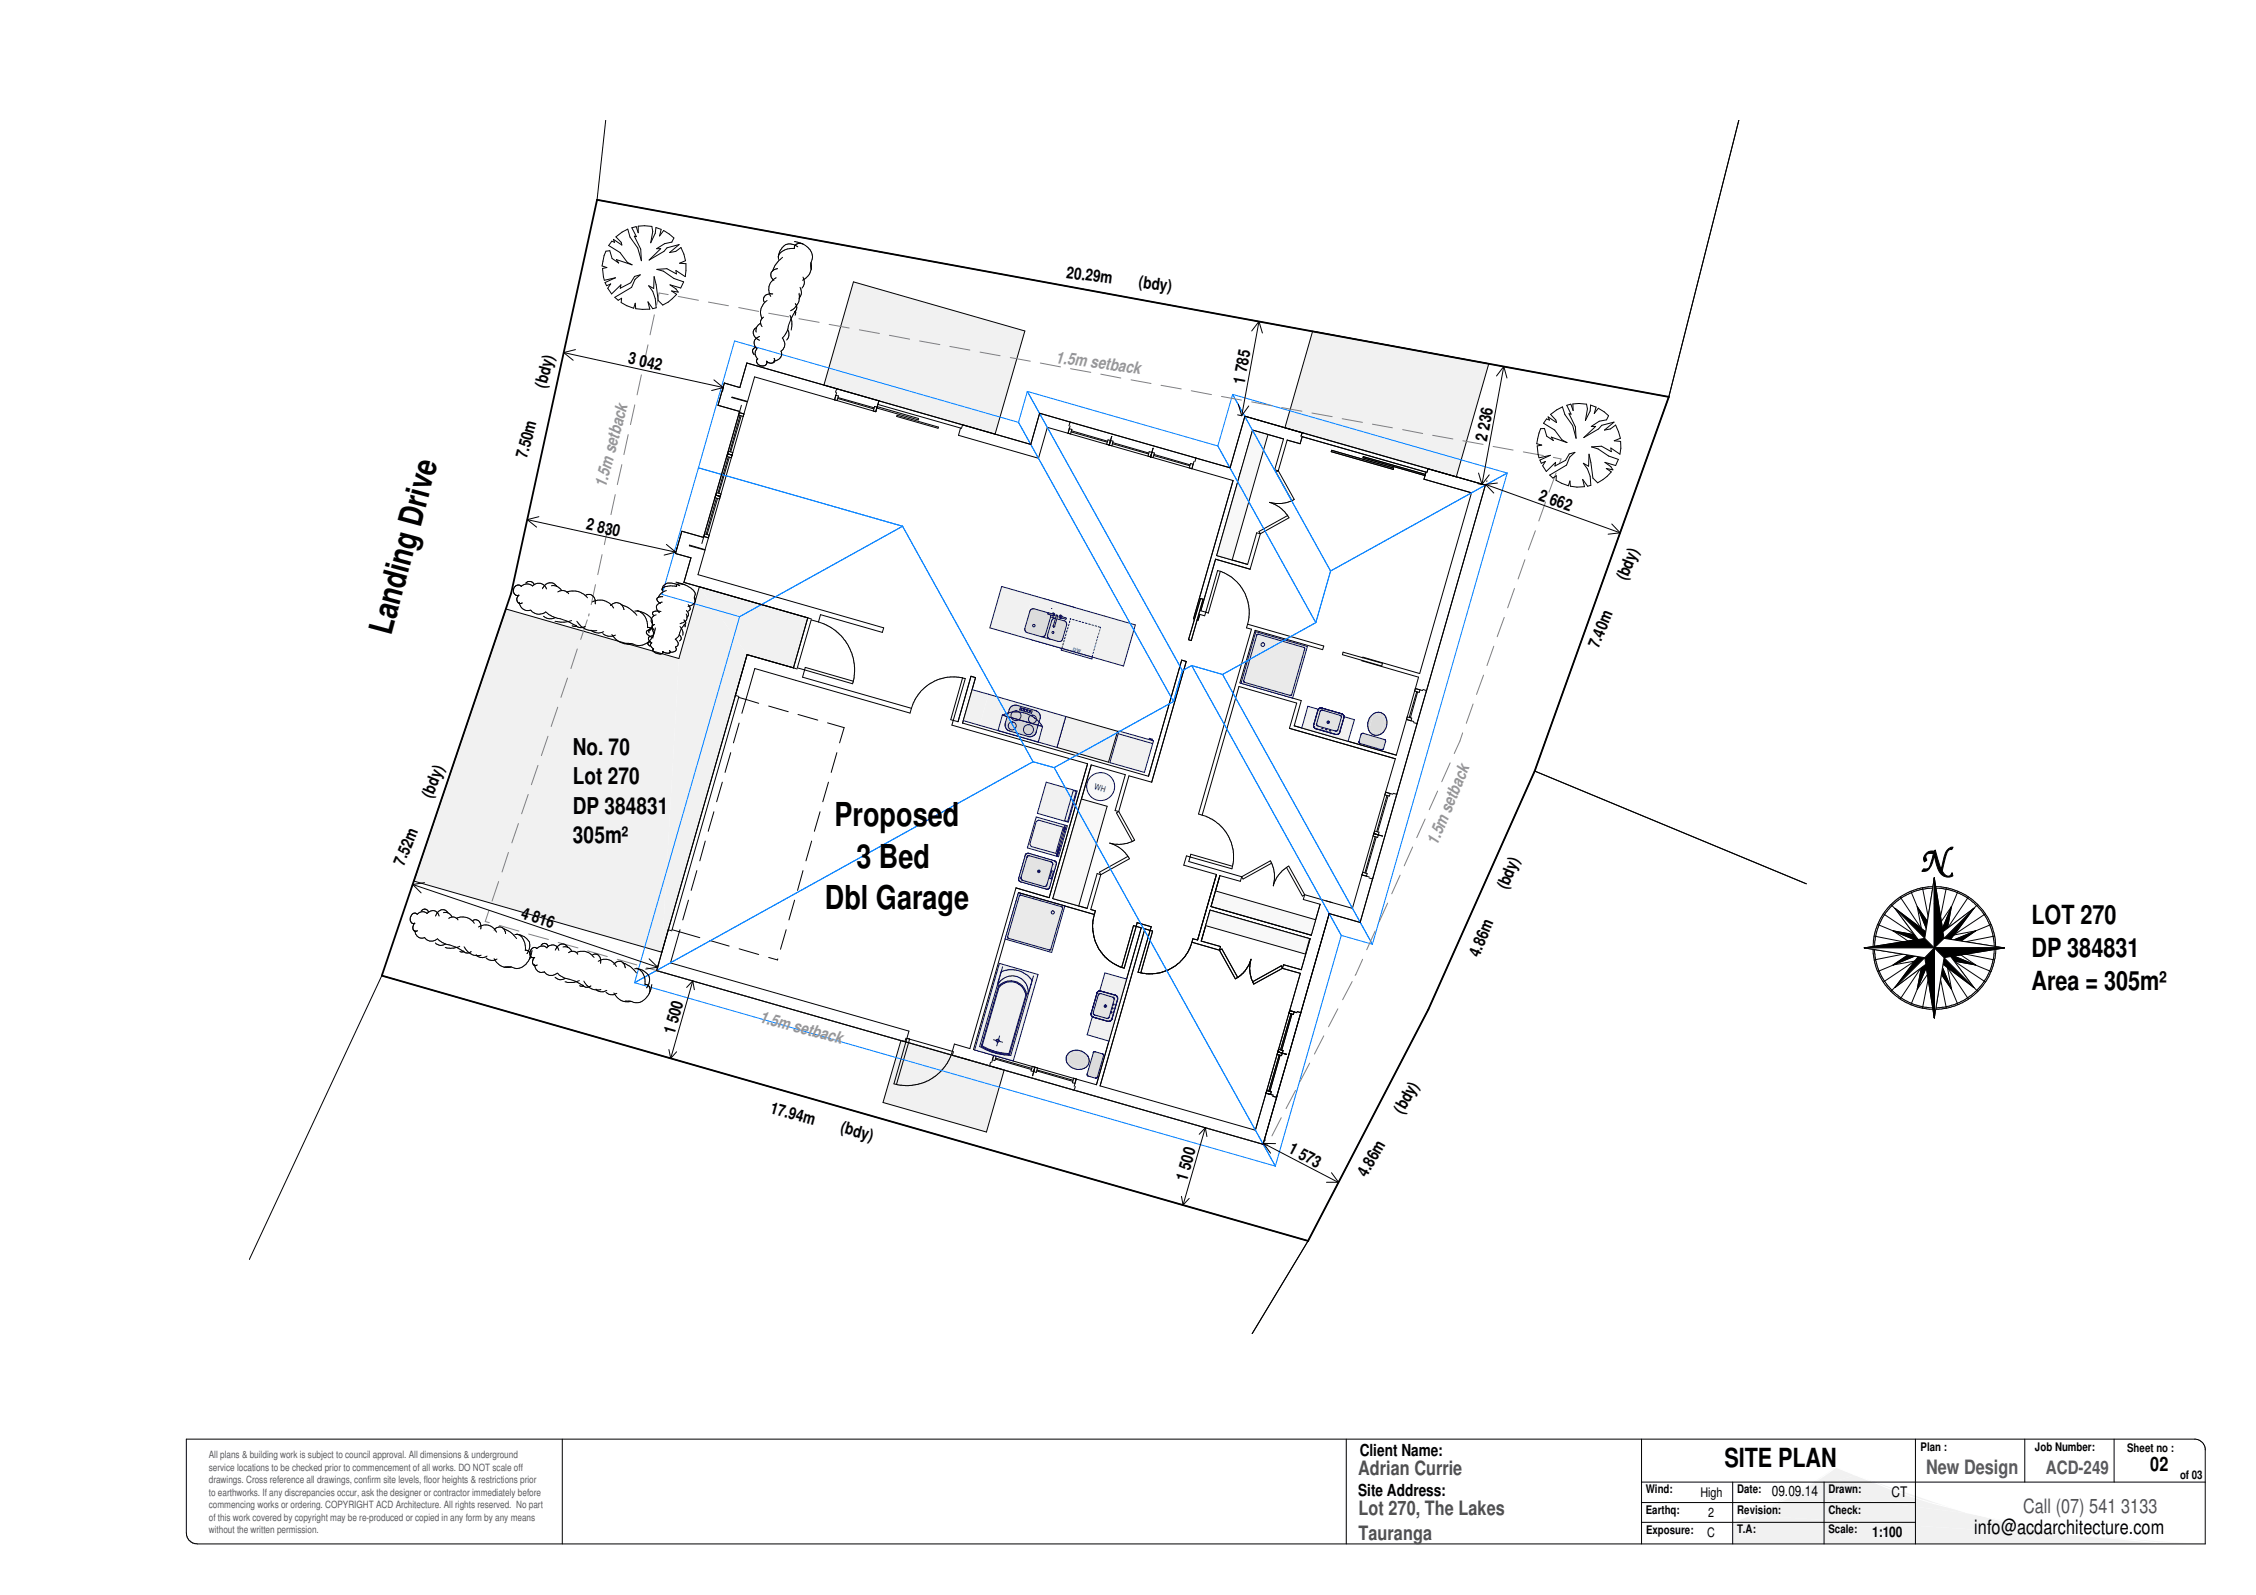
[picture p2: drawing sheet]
<svg xmlns="http://www.w3.org/2000/svg" width="420mm" height="297mm" viewBox="0 0 420 297" stroke-linecap="round" stroke-linejoin="round" font-family="sans-serif">
<defs><g id="words">
<text font-size="6.6" x="357.7" y="162.3">N</text>
<g font-size="6.1">
<text x="72.8" y="118.5" transform="rotate(-75 72.8 118.5)">Landing Drive</text>
<text x="155.4" y="153.8">Proposed</text>
<text x="159.5" y="161.6">3 Bed</text>
<text x="153.6" y="169.3">Dbl Garage</text>
</g>
<g font-size="4.9">
<text x="378.3" y="172">LOT 270</text>
<text x="378.3" y="178.2">DP 384831</text>
<text x="378.3" y="184.4">Area = 305m²</text>
<text x="321.2" y="273.2">SITE PLAN</text>
</g>
<g font-size="4.3">
<text x="106.7" y="140.6">No. 70</text>
<text x="106.7" y="146.1">Lot 270</text>
<text x="106.7" y="151.5">DP 384831</text>
<text x="106.7" y="156.9">305m²</text>
</g>
<g font-size="3.7" fill="#505050">
<text x="253" y="274.7">Adrian Currie</text>
<text x="253" y="282.1">Lot 270, The Lakes</text>
<text x="253" y="286.7">Tauranga</text>
</g>
<text font-size="3.7" fill="#585858" x="358.7" y="274.4">New Design</text>
<g font-size="3.7">
<text x="400.5" y="273.9">02</text>
<text x="367.7" y="285.7">info@acdarchitecture.com</text>
</g>
<text font-size="3.7" fill="#535353" x="376.8" y="281.7">Call (07) 541 3133</text>
<text font-size="3.4" fill="#585858" x="381" y="274.5">ACD-249</text>
<g font-size="3.1">
<text x="198.5" y="51.7" transform="rotate(7 198.5 51.7)">20.29m</text>
<text x="212" y="53.5" transform="rotate(7 212 53.5)">(bdy)</text>
<text x="116.9" y="67.7" transform="rotate(12 116.9 67.7)">3</text>
<text x="118.9" y="68.2" transform="rotate(12 118.9 68.2)">042</text>
<text x="231.8" y="71.6" transform="rotate(-80 231.8 71.6)">1</text>
<text x="232.1" y="69.6" transform="rotate(-80 232.1 69.6)">785</text>
<text x="101.6" y="72.4" transform="rotate(-75 101.6 72.4)">(bdy)</text>
<text x="276.9" y="82.3" transform="rotate(-80 276.9 82.3)">2</text>
<text x="277.3" y="80.2" transform="rotate(-80 277.3 80.2)">236</text>
<text x="98.1" y="85.6" transform="rotate(-75 98.1 85.6)">7.50m</text>
<text x="286.4" y="93.1" transform="rotate(20 286.4 93.1)">2</text>
<text x="288.4" y="93.9" transform="rotate(20 288.4 93.9)">662</text>
<text x="109" y="98.6" transform="rotate(12 109 98.6)">2</text>
<text x="111.1" y="99.1" transform="rotate(12 111.1 99.1)">830</text>
<text x="302.9" y="108.3" transform="rotate(-67 302.9 108.3)">(bdy)</text>
<text x="297.7" y="120.9" transform="rotate(-67 297.7 120.9)">7.40m</text>
<text x="80.4" y="148.8" transform="rotate(-67 80.4 148.8)">(bdy)</text>
<text x="75.2" y="161.4" transform="rotate(-67 75.2 161.4)">7.52m</text>
<text x="280.7" y="165.8" transform="rotate(-67 280.7 165.8)">(bdy)</text>
<text x="96.8" y="170.9" transform="rotate(19 96.8 170.9)">4</text>
<text x="98.9" y="171.6" transform="rotate(19 98.9 171.6)">816</text>
<text x="275.5" y="178.4" transform="rotate(-67 275.5 178.4)">4.86m</text>
<text x="126.2" y="190.8" transform="rotate(-74 126.2 190.8)">500</text>
<text x="125.6" y="192.8" transform="rotate(-74 125.6 192.8)">1</text>
<text x="143.3" y="207.3" transform="rotate(15 143.3 207.3)">17.94m</text>
<text x="261.3" y="207.6" transform="rotate(-60 261.3 207.6)">(bdy)</text>
<text x="156.4" y="210.9" transform="rotate(15 156.4 210.9)">(bdy)</text>
<text x="239.8" y="214.6" transform="rotate(27 239.8 214.6)">1</text>
<text x="241.6" y="215.6" transform="rotate(27 241.6 215.6)">573</text>
<text x="221" y="220.1" transform="rotate(-74 221 220.1)">1</text>
<text x="221.6" y="218.1" transform="rotate(-74 221.6 218.1)">500</text>
<text x="254.5" y="219.4" transform="rotate(-60 254.5 219.4)">4.86m</text>
<text x="253.2" y="271.2">Client Name:</text>
<text x="252.9" y="278.6">Site Address:</text>
</g>
<g font-size="3.1" fill="#969696">
<text x="196.5" y="67.5" transform="rotate(7 196.5 67.5)">1.5m setback</text>
<text x="112.8" y="90.8" transform="rotate(-75 112.8 90.8)">1.5m setback</text>
<text x="267.7" y="157.5" transform="rotate(-67 267.7 157.5)">1.5m setback</text>
<text x="141.3" y="190.3" transform="rotate(15 141.3 190.3)">1.5m setback</text>
</g>
<g font-size="2.7">
<text x="330" y="278.7">09.09.14</text>
<text x="352.3" y="278.8">CT</text>
<text x="348.7" y="286.2">1:100</text>
</g>
<g font-size="2.5">
<text x="316.7" y="278.7">High</text>
<text x="318" y="286.3">C</text>
<text x="318.1" y="282.4">2</text>
</g>
<g font-size="2.2">
<text x="357.7" y="270.1">Plan :</text>
<text x="379" y="270.2">Job Number:</text>
<text x="396.2" y="270.4">Sheet no :</text>
<text x="406" y="275.5">of 03</text>
<text x="306.5" y="281.9">Earthq:</text>
<text x="306.5" y="278">Wind:</text>
<text x="323.5" y="278">Date:</text>
<text x="323.5" y="281.9">Revision:</text>
<text x="340.5" y="278.1">Drawn:</text>
<text x="340.6" y="281.9">Check:</text>
<text x="306.6" y="285.7">Exposure:</text>
<text x="323.5" y="285.5">T.A:</text>
<text x="340.6" y="285.6">Scale:</text>
</g>
<g font-size="1.9" fill="#595959">
<text x="38.9" y="271.5">All plans &amp; building work is subject to council approval. All dimensions &amp; underground</text>
<text x="38.9" y="273.9">service locations to be checked prior to commencement of all works. DO NOT scale off</text>
<text x="38.9" y="276.2">drawings. Cross reference all drawings, confirm site levels, floor heights &amp; restrictions prior</text>
<text x="38.9" y="278.5">to earthworks. If any discrepancies occur, ask the designer or contractor immediately before</text>
<text x="38.9" y="280.8">commencing works or ordering. COPYRIGHT ACD Architecture. All rights reserved. No part</text>
<text x="38.9" y="283.2">of this work covered by copyright may be re-produced or copied in any form by any means</text>
<text x="38.9" y="285.5">without the written permission.</text>
</g>
<text font-size="1.5" fill="#000080" x="203.7" y="147" transform="rotate(16 203.7 147)">WH</text>
<text font-size=".9" fill="#000080" x="199.8" y="121.2" transform="rotate(16 199.8 121.2)">D/W</text>
</g></defs>
<path d="M144.6 273.6h71.4v9.7h-71.4z" fill="none" stroke="#fff" stroke-width=".19"/>
<g fill="#f1f1f1">
<path d="M322.7 283.5l3.5-1.3-3.5 5.3z"/>
<path d="M334.9 277.8l10.6-3.1 20.8 7.1z"/>
<path d="M326.2 282.2l8.7-4.4 31.4 4 21.5 4.3z"/>
<path d="M326.2 282.2l83.5 5.3z"/>
<path d="M326.2 282.2l83.4 5.3h-86.9z"/>
<path d="M334.9 277.8l7.1-4.5 3.5 1.4z"/>
</g>
<path d="M13.2 268.1h18.5v18.5h-18.5zM322.7 283.5l7.4-3 2.5-1.3 4.8-2.8 4.6-3.1 10.5 4.2 5.6 1.9 18.7 4.9 7.7 1.3 17.4 1.7 8.8 .2h-88z" fill="none" stroke="#fff" stroke-width=".19"/>
<g fill="none" stroke="#000" stroke-width=".19">
<path d="M349 174.3l11.2 2.2M349.7 172.2l10.5 4.3M350.8 170.2l9.4 6.3M352.2 168.4l8 8.1M352.2 168.4l-1.5 1.8-1 2a12.9 12.9 0 0 0-.9 4.3M352.6 173.4l4 .7 .6 .9h-.6zM352.6 173.4l3.4 2.3-4.1 .8M352.9 169.2l5.8 4.3-.2 1.3M352.9 169.2l5.6 5.6M352.9 169.2l3.7 4.9-4-.7M353.9 167l6.3 9.5M355.9 166l4.3 10.5"/>
<path d="M357.1 168.9l1.7 4 .2-1.3M357.1 168.9l.7 4M358 165.3l2.2 11.2M358.5 174.8l1.7-11.3v13M358.5 174.8l-11.3 1.7h13M360.2 168.2l-.8 4-2.3-3.3M360.2 165.1l-2.5 .3a11.5 11.5 0 0 0-5.5 3M34.7 268h374.2a1.97 1.97 0 0 1 1.8 1.8v17.7h-374a2.09 2.09 0 0 1-2-2zM322.7 276v11.5M339.7 276v11.5M356.7 268v19.5"/>
<circle cx="360.3" cy="176.6" r="11.2"/>
</g>
<path d="M347.2 176.5l11.3-1.7 1.7 1.7zM352.6 173.4l4 .7 .6 .9h-.6zM352.9 169.2l5.8 4.3-.2 1.3zM357.1 168.9l1.9 2.7-.2 1.3z" fill="#000"/>
<path d="M352.9 169.2l5.6 5.6-1.3 .2z" fill="#fff"/>
<path d="M352.9 169.2l5.6 5.6-1.3 .2z" fill="none" stroke="#000" stroke-width=".19"/>
<path d="M360.2 163.5v13l-1.7-1.7z" fill="#fff"/>
<g fill="none" stroke="#000" stroke-width=".19">
<path d="M360.2 163.5l-1.7 11.3 1.7 1.7M360.2 163.5v13M360.2 163.5l1.9 11.3M360.2 168.2l.9 4 2.3-3.3M360.2 165.1a12.4 12.4 0 0 1 4.1 .8 11.5 11.5 0 0 1 7.2 8.3l.2 2.3M362.1 174.8l11.2 1.7h-13.1M362.1 174.8l-1.9 1.7M362.5 165.3l-2.3 11.2M363.4 168.9l-1.6 4 .1 .6 .8-.6M363.4 168.9l-.7 4M363.9 175l4-1.6-2.7 1.9zM364.6 166l-4.4 10.5"/>
<path d="M366.6 167l-6.4 9.5M367.6 169.2l-4.3 5.8-1.2-.2M367.6 169.2l-5.5 5.6M367.6 169.2l-4.9 3.7M367.9 173.4l-3.3 2.3 4 .8M367.9 173.4l-4 .7M368.3 168.4l-8.1 8.1M369.8 170.2l-9.6 6.3M370.8 172.2l-10.6 4.3M371.5 174.3l-11.3 2.2"/>
</g>
<path d="M360.2 163.5l1.9 11.3-1.9 1.7zM363.4 168.9l-.7 4-.8 .6-.1-.6zM367.6 169.2l-4.3 5.8-1.2-.2zM363.9 175l4-1.6-2.7 1.9z" fill="#000"/>
<path d="M361.9 173.5l5.7-4.3-5.5 5.6z" fill="#fff"/>
<path d="M361.9 173.5l5.7-4.3-5.5 5.6z" fill="none" stroke="#000" stroke-width=".19"/>
<path d="M360.2 176.5l1.9-1.7 11.2 1.7z" fill="#fff"/>
<g fill="none" stroke="#000" stroke-width=".19">
<path d="M360.2 176.5l1.9-1.7 11.2 1.7M360.2 176.5h13.1M360.2 176.5v13.1l1.9-11.2M360.2 176.5l11.3 2.3M360.2 176.5l2.3 11.2M360.2 176.5l8.1 8.1M360.2 176.5l9.6 6.4M360.2 176.5l10.6 4.4M360.2 176.5l6.4 9.6M360.2 176.5l4.4 10.6M362.1 178.4l-.2 1.2 5.7 4.3M362.1 178.4l5.5 5.5"/>
<path d="M363.9 179l-.6-.9h.6l4 1.6M363.9 179l4 .7M363.9 179l3.7 4.9M368.6 176.5l-4 .9 3.3 2.3M371.7 176.5l-.2 2-.7 2.4M373.3 176.5l-11.2 1.9M361.6 181.5l1.9 2.7M362.7 180.2l.8 4M363.5 184.2l-2.4-3.4-.9 4.1M370.8 180.9l-.9 1.8a11.4 11.4 0 0 1-7.1 5l-2.6 .3"/>
</g>
<path d="M363.3 178.1h.6l4 1.6-4-.7zM360.2 176.5h13.1l-11.2 1.9zM361.8 180.2l1.7 4-1.9-2.7zM362.1 178.4l5.5 5.5-5.7-4.3z" fill="#000"/>
<path d="M362.1 178.4l1.2-.3 4.3 5.8z" fill="#fff"/>
<path d="M362.1 178.4l1.2-.3 4.3 5.8z" fill="none" stroke="#000" stroke-width=".19"/>
<path d="M360.2 176.5l1.9 1.9-1.9 11.2z" fill="#fff"/>
<g fill="none" stroke="#000" stroke-width=".19">
<path d="M348.8 176.5l.3 2.6a11.4 11.4 0 0 0 6.8 8M351.9 176.5l4.1 .9-3.4 2.3M356.6 179l-4 .7M356.6 178.1l-4 1.6M358.5 178.4l1.7 11.2M358.5 178.4l-1.3-.3-4.3 5.8 4.9-3.7M360.2 176.5l1.9 1.9-1.9 11.2M360.2 176.5v13.1M360.2 176.5h-13l11.3 1.9M360.2 176.5l-2.2 11.2M360.2 176.5l-11.2 2.3M360.2 176.5l-8 8.1"/>
<path d="M360.2 176.5l-1.7 1.9M360.2 176.5l-6.3 9.6M360.2 176.5l-4.3 10.6M360.2 176.5l-9.4 6.4M360.2 176.5l-10.5 4.4M355.9 187.1l2.1 .6M357.8 180.2l.9-.7 .1 .7-1.7 4M357.8 180.2l-.7 4 2.3-3.4 .8 4.1M358 187.7l2.2 .3"/>
</g>
<path d="M352.6 179.7l2.7-1.9 1.3 .3zM357.2 178.1l1.3 .3-5.6 5.5zM357.8 180.2l.9-.7 .1 .7-1.7 4zM360.2 176.5v13.1l-1.7-11.2z" fill="#000"/>
<path d="M352.9 183.9l5.6-5.5 .2 1.2z" fill="#fff"/>
<path d="M352.9 183.9l5.6-5.5 .2 1.2z" fill="none" stroke="#000" stroke-width=".19"/>
<path d="M347.2 176.5h13l-1.7 1.9z" fill="#fff"/>
<path d="M347.2 176.5h13l-1.7 1.9z" fill="none" stroke="#000" stroke-width=".19"/>
<g fill="#f1f1f1">
<path d="M130.2 109.3l20.2 5.8-2.6 9.3-8.7-2.5z"/>
<path d="M94.2 113.4l32.2 9.2-3.1 54.7-46.2-13.2z"/>
<path d="M130.2 109.3l8.9 12.6-15.8 55.4 3.1-54.7z"/>
</g>
<path d="M94.2 113.4l32.2 9.2 3.8-13.3 20.2 5.8-2.6 9.3-8.7-2.5-15.8 55.4-46.2-13.2z" fill="none" stroke="#000" stroke-width=".19"/>
<path d="M159 52.5l31.9 9.1-5.6 19.3-31.9-9.2z" fill="#f1f1f1"/>
<path d="M159 52.5l31.9 9.1-5.6 19.3-31.9-9.2z" fill="none" stroke="#000" stroke-width=".19"/>
<path d="M167.8 193.8l19.2 5.5-3.3 11.5-19.2-5.5z" fill="#f1f1f1"/>
<path d="M167.8 193.8l19.2 5.5-3.3 11.5-19.2-5.5z" fill="none" stroke="#000" stroke-width=".19"/>
<path d="M244.5 61.7l32.8 6-6.1 21.1-31.9-9.1z" fill="#f1f1f1"/>
<g fill="none" stroke="#000" stroke-width=".19">
<path d="M137.7 76.8l.8 .3M137.7 76.8l-.1 .5 .8 .3 .1-.5M137.7 76.6l-4.4 15.6M137.7 76.6h.1M137.8 77.4l-1.9 6.7M138 77.4l-1.9 6.8M138.1 75.5l-.4 1.3M138.5 77.1l-2.2 7.7M155.4 74.5l-14.9-4.3-1.3 4.6-2.9-.8 2.9 .8-.7 2.3M155.4 74.5l7.7 2.2M155.6 73.1l.2-.7 7.9 2.2M155.6 73.6l.6 .1-.3 .9-.5-.1z"/>
<path d="M155.8 73.1l-.4 1.4M156 72.4l-16.9-4.8-1.3 4.6-2.9-.9-1.2 4.2 4 1.1M156 74.2l6.8 2M156.1 74l6.7 1.9M162.9 75.7l.5 .1-.3 .9-.5-.2zM163.1 76.7h.1M163.4 75.7l7.7 2.2-.1 .3-7.7-2.2zM163.5 75.3l15.4 4.4-.4 1.4 14.9 4.2 1.7-5.7 19.2 5.5M163.7 74.6l-.6 2.1M163.7 74.6h.1M167.1 77.3l7.7 2.2-.1 .3-7.7-2.2zM179.3 79.1l-.2 .7"/>
<path d="M199.1 79.3l.2-.7 29.8 8.5 2.7-9.6 39.4 11.3 6.1-21.1-32.8-6-5.2 18M199.1 79.8l.5 .2-.2 .8-.5-.1zM199.3 79.3l-.4 1.4M199.5 78.7l-5.9-1.7-1.6 5.8-12.9-3.8M131.3 99.4l.8 .3-.2 .5-.8-.3zM133.3 92.2l-2.6 9M133.3 92.2l.8 .3M133.3 92.2h.1M133.4 92.8l-1.9 6.7M133.5 91.7l.8 .3-.3 .9-.8-.2zM133.6 92.8l-1.9 6.8M134.1 92.5l-2.2 7.7"/>
<path d="M134.1 92.5h.1M135.5 84.5l-.1 .5 .8 .3 .1-.5M135.5 84.5l.8 .3M135.5 84.5l.2-.5 .8 .3-.2 .5M135.6 85.1l-1.9 6.7M135.8 85.1l-1.9 6.8M136.3 84.8l-2.2 7.7M136.3 84.8h.1M199.5 80.4l6.7 1.9M199.5 80.2l6.8 2M206.4 81.9l.9 .3-.2 .8-1-.3zM206.6 82.9h.1"/>
<path d="M206.8 82l-.2 .9M207.1 81.3l-.5 1.6M207.2 82.6l6.7 1.9M207.2 82.4l6.7 2M214.3 85.1l15.3 4.4-7.3 25.7 .2 .1M214.3 85.1h.1M214.5 84.2l-.5-.1-.2 .8 .5 .2M214.5 84.2l-.2 .9M214.5 84.2l.5 .2-.3 .8-.4-.1M214.8 83.5l-.5 1.6M214.9 84.8l6.7 1.9M214.9 84.6l6.7 2"/>
<path d="M221.7 86.3l.5 .1-.2 .9-.5-.2zM222.4 85.9l-.4 1.4M222.7 85.3l-.2 .7M231.1 87.7l-4.5 15.8 5.8 1.6 1.6-5.9 .7 .2M234.7 99.4l-1.9 6.6-6.4-1.9-2.8 9.6 1 .3M238.1 87.7l-.7-.2 1.6-5.8-5.7-1.6-2.5 8.8M238.1 87.7l1.6-5.7 2.4 .6 .4-1.3 23.1 6.6-.4 1.3 8.9 2.6-9.7 33.6-10.6-3v.1M238.1 87.7l2.9 5.3a5.9 5.9 0 0 1-4.6 .6 6.4 6.4 0 0 1 3.7 2.8l-5.4 3M238.1 87.7l-.5 .2 3 5.4M239.8 96l-5.3 3 .2 .4M242.5 80.6l-.2 .6M248 83.9l11.5 3.3v.2l-11.6-3.3z"/>
<path d="M253.9 85l11.6 3.3-.1 .3-11.5-3.3zM265.8 87.2l10.8 3.1-11 38.5M266 87.3l-.2 .7M131.1 100.1l-4.1-1.2-1.2 4.2 2.9 .8-1.3 4.6 23 6.6M131.9 100.2l-.6 2.2-2.9-.9v.1l2.9 .8-1.3 4.6 34.6 9.9-.3 .9-11.5-3.3-.4 1.3M150.4 115.1v.2M150.4 115.1l.7 .2M152.4 115.8l-1.3-.4-2.6 9 1.3 .4M152.4 115.8a10.5 10.5 0 0 1 3.3 1.7 9.2 9.2 0 0 1 3.2 5.1l.3 2.5-.4 2.2-9-2.5M223.6 111.5l.5 .1-2.2 7.7-.6-.2zM224.6 114l-.2 .7-.9-.3-.4 1.1-.1-.1M224.6 114l2.2-7.7a7.9 7.9 0 0 1 3.1 1.6l1.2 1.4a8 8 0 0 1 1.3 6.9"/>
<path d="M227.3 106.4l-2.3 7.8-.4-.2M232.4 116.2l14.1 4.1-.2 .7-12.5-3.6-2.9 9.8 11.4 3.3-1.3 4.7 19 5.4 1.9-6.6M232.4 116.2l-.3 .7 1 .3-9.9 34.4 .7 .2M136.9 129.5l.7 .2M137.7 134.7l-1.1 3.6M138.9 130.3l1.7-5.8 28.9 8.3 .2-.9M138.9 130.3l-1.3-.4-12.4 43.2 1.3 .4M138.9 130.3l-.7 2.5M138.9 130.3l2.4 .7M143.2 131.5l3.6 1M147.8 124.4l-8.7-2.5-2.2 7.8M147.8 124.4l.7 .2"/>
<path d="M147.9 124.2l-.1 .2M148.6 133.1l3.7 1M149.8 124.8l-.3 1.3 20.2 5.8M149.8 124.8l.2-.5 9 2.6M154.1 134.6l3.1 .9-.8 2.8M177.5 134.2l.9 .2 2.4-8.5 .9 .3-2.4 8.5 34.6 9.9 6.2-21.7 .8 .3-6.4 22.5-4.2-1.2-1.9 6.6M177.5 134.2l-.2 .8 25.3 7.2-7.2 25-6.2-1.8-8.6 29.9-2.9-.9-.3 1.4M179.3 126.2l.5 .2-2.3 7.8M179.3 126.2l-2.2 7.8 .4 .2M179.3 126.2a8.4 8.4 0 0 0-4.1 .2 8.2 8.2 0 0 0-5.5 5.5M250.1 121.5l7.4 2-.2 .5-7.3-2.1zM253.6 123l10.6 3.1-.6 2.1"/>
<path d="M261.9 134l1.4 .4M262.1 133.5l.8 .2-.1 .5-.9-.2zM263.6 128.2l-1.7 5.8M263.6 128.2l1.4 .4M263.6 128.2l.8 .3-.1 .4-.8-.2zM263.9 128.8l-1.4 4.8M264 134.6l-3.9 13.5M264 128.9l-1.3 4.8M265 128.4l.7 .2-1.8 6.1-.6-.1M131.3 156.6l-1 3.7M133 151.2l-1.1 3.6M134.5 145.7l-1 3.6"/>
<path d="M136.1 140.2l-1.1 3.6M151.2 156.6l-1.1 3.7M152.7 151.2l-1 3.6M154.3 145.7l-1.1 3.6M155.9 140.2l-1.1 3.6M206.7 157l.4 .1M207.1 157.1l.3 .2a6.1 6.1 0 0 1 2.9 2.6l-5.3 3M208.4 151.1l-.7-.1 1.9-6.7-6.4-1.8-7.1 24.8 6.4 1.9 1.8-6.5 .7 .2M208.4 151.1l2.9 5.4-.4 .2M208.4 151.1l-.5 .3 3 5.3M210.1 159.5l-5.3 2.9 .2 .5M210.9 156.7l-.3 .1a6.7 6.7 0 0 1-3.5 .3"/>
<path d="M221.6 159.6l-.6-.2-.5 1.7 6.1 1.8-3.6 12.1-.8-.2-.2 .7M221.6 159.6l-.2 .8 9.9 2.9M221.6 159.6l.2-.5 7.8 2.2M223.9 151.8a8.2 8.2 0 0 1 4.9 4.1l.6 1.1 .1 .8a8 8 0 0 1-.1 4l-7.8-2.2M255.9 155.2l1.6 .5M255.9 155.2l.1-.4 .8 .2-.1 .5M255.9 155.2l.8 .3M255.9 155.2h.1M255.9 155.2l-.2 .5 .9 .3 .1-.5M256.1 155.8l-1.9 6.8M256.3 155.9l-1.9 6.7M258.1 147.5l1.8-6.2-19.8-5.7 1.4-4.7-10.8-3.1-6.8 24"/>
<path d="M258.1 147.5l1.3 .4M258.1 147.5l-4.5 15.4M258.1 147.5l.8 .3-.1 .5-.9-.3zM258.3 148.1l-1.9 6.8M258.5 148.2l-1.9 6.7M259.4 147.7l.7 .2-6.8 23.9-5.7-1.7-5.4 18.7M124.4 173.1l.7 .3M124.5 173l-2.2 7.8 46.4 13.3M126.5 173.5l-1.6 5.8 44.4 12.7-.4 1.4M126.5 173.5l3.8 1.1M126.6 173.1l-.1 .4M128.2 167.6l-1 3.7"/>
<path d="M129.8 162.1l-1.1 3.7M132.2 175.1l3.6 1.1M137.7 176.7l3.6 1.1M143.2 178.3l1.6 .5 .1-.2M146.4 173.1l-1 3.7M148 167.6l-1.1 3.7M149.6 162.1l-1.1 3.7M203.8 170.3l-14.1-4.1-8.4 29.3 3.8 1.1M203.8 170.3a7.4 7.4 0 0 0-.1 4.2 8 8 0 0 0 3.3 4.7l1.1 .6 1.3 .5 2.2-7.8M205 162.9l-1.9 6.5 .9 .2-.2 .7M211.6 172.5l.9 .3-8.3 29.2-3.8-1M211.6 172.5l.2-.7 2.6 .8-.2 .7"/>
<path d="M211.6 172.5l-.5-.1-2.2 7.8M214.2 173.3l-1-.3-8.3 29.2 28.9 8.3 2-6.9M214.2 173.3l-2.2 7.8a8.4 8.4 0 0 0 7.7-1.9l1.4-1.7 .9-2M214.2 173.3l.5 .1-2.2 7.8M222 175.5l5.1 1.5M227.1 177l.2-.7-3.6-1 1.7-5.8 18.6 5.3-1.7 5.8-3.3-.9-.2 .6M227.1 177l3 5.3 1-.7 .7-.8 .9-1.2 .3-1a6 6 0 0 0 .5 4.7l5.3-3M227.1 177l.5-.3 2.9 5.4M231.3 163.3l-.3 .8-3.8-1-1.7 5.7 18.7 5.4 1.7-5.8-3.2-.9 .3-.9M236.8 160.7l-5.3 3-.2-.4M239.6 161.5l.4-.2 3 5.3M239.6 161.5l3 5.4 .4-.3"/>
<path d="M239.6 161.5l-1.3 1.3a4.8 4.8 0 0 0-1.2 2.2 5.8 5.8 0 0 0-.5-4.7l-5.3 3M243 166.6l5.1 1.5M253.6 162.9l-1.7 6.3-4.9-1.4M253.6 162.9l1.4 .4M253.8 162.4l.8 .3-.1 .5-.9-.3zM255 163.5l.6 .2M168.7 193.3l-.2 .7M168.9 193.4l-2.4 8.4 1.2 .3 1.5 .1 1.8-.3 1.6-.6a8 8 0 0 0 2.9-2.1l1.3-1.8 .6-1.6M168.9 193.4l.5 .1-2.4 8.5M168.9 193.4l8.5 2.4M177.2 196.5l22.9 6.5 .2-.6M177.6 195.8l-.2 .7"/>
<path d="M184.5 197.8l-.2 .7M185.1 196.6l-.4 1.3M185.1 196.6l7.6 2.2M185.1 196.6l.4 .1-.2 .8-.5-.1zM185.4 197.2l6.7 2M185.5 197.1l6.7 1.9M192.7 198.8l7.7 2.2M192.7 198.8l-.3 1.5M192.7 198.8l.5 .1-.2 .8-.5-.1M192.7 198.8l-.2 .8M192.7 198.8h.1M192.7 198.8l-.4-.2-.3 .8 .5 .2"/>
<path d="M193.1 199.4l6.7 2M193.1 199.3l6.7 1.9M238 195.9l1.6 .4M238 195.9l.1-.5 .9 .3-.2 .4M238 195.9l.8 .2M238 195.9h.1M238 195.9l-2.2 7.7M238 195.9l-.1 .5 .8 .2 .1-.5M238.2 196.5l-1.9 6.7M238.4 196.5l-1.9 6.7M238.8 180.3l3.4 1-2 6.9M238.8 180.3l-.2-.4-5.3 2.9"/>
<path d="M240.2 188.2l1.3 .4M240.2 188.2l-2.2 7.7M240.2 188.2l.8 .2-.1 .5-.8-.2zM240.4 188.8l-1.9 6.7M240.6 188.8l-1.9 6.8M241.6 188.4l.7 .2-2.3 7.9-2.3 7.8-.6-.1M199.8 202.9l35.4 10.2 2.6-8.9M200 200.8l.4 .2-.2 .8-.5-.2zM200.4 201l-.3 1.3M235.8 203.6l1.3 .4M235.9 203.1l.9 .2-.2 .5-.8-.2z"/>
</g>
<path d="M181 128.4l3.1 .9-1.7 5.8-3-.9z" fill="#f1f1f1"/>
<path d="M178.4 134.4l2.4-8.5 .9 .3-2.4 8.5" fill="none" stroke="#000" stroke-width=".19"/>
<path d="M179.4 134.2l3 .9M181 128.4l3.1 .9" fill="none" stroke="#000080" stroke-width=".19"/>
<path d="M194.4 111.5l5.8 1.7-2.2 7.6-5.8-1.6z" fill="#f1f1f1"/>
<path d="M194.4 111.5l5.8 1.7-2.2 7.6-5.8-1.6z" fill="none" stroke="#000080" stroke-width=".19"/>
<path d="M198.5 133.4l9.6 2.8-1.7 5.7-9.6-2.7z" fill="#f1f1f1"/>
<path d="M198.5 133.4l9.6 2.8-1.7 5.7-9.6-2.7z" fill="none" stroke="#000" stroke-width=".19"/>
<path d="M192.3 110.9l7.6 2.2-2.2 7.6-7.6-2.1z" fill="#f1f1f1"/>
<path d="M190.1 118.6l7.6 2.1M192.3 110.9l7.6 2.2M195.8 113.3h.1" fill="none" stroke="#000080" stroke-width=".19"/>
<path d="M194.8 114.6l1.9 .6-1.1 3.8-1.9-.5z" fill="#dcdcdc"/>
<path d="M194.8 114.6l1.9 .6-1.1 3.8-1.9-.5z" fill="none" stroke="#000080" stroke-width=".19"/>
<path d="M196.1 115.3l.4-.2 1.8 .6 .3 .2 .1 .5-.8 2.8-.3 .2-.5 .1-1.6-.5-.4-.4v-.4l.8-2.6z" fill-rule="evenodd" fill="#dcdcdc"/>
<path d="M196.1 115.3l.4-.2 1.8 .6 .3 .2 .1 .5-.8 2.8-.3 .2-.5 .1-1.6-.5-.4-.4v-.4l.8-2.6z" fill="none" stroke="#000080" stroke-width=".19"/>
<path d="M192 113.5l.6-.1 2.6 .7 .4 .3 .1 .5-1 3.3-.3 .3-.4 .1-2.7-.8-.4-.4v-.4l.9-3.2z" fill-rule="evenodd" fill="#dcdcdc"/>
<path d="M192 113.5l.6-.1 2.6 .7 .4 .3 .1 .5-1 3.3-.3 .3-.4 .1-2.7-.8-.4-.4v-.4l.9-3.2z" fill="none" stroke="#000080" stroke-width=".19"/>
<circle cx="196.1" cy="117.9" r=".23" fill="#dcdcdc"/>
<path d="M196 117.7h.2v.2h-.2z" fill="none" stroke="#000080" stroke-width=".19"/>
<path d="M192.4 116.4l.3-.1 .1 .4-.3 .1-.2-.2z" fill-rule="evenodd" fill="#dcdcdc"/>
<path d="M192.4 116.3h.3v.4h-.3z" fill="none" stroke="#000080" stroke-width=".19"/>
<path d="M195.9 114.4l.2-.2 .3 .1 .1 .4-.4 .2-.2-.1z" fill-rule="evenodd" fill="#dcdcdc"/>
<circle cx="196.2" cy="114.5" r=".29" fill="none" stroke="#000080" stroke-width=".19"/>
<path d="M197.3 114.8l.2-.2 .3 .1 .1 .4-.2 .1a.31 .31 0 0 1-.4-.1 .31 .31 0 0 1 0-.3z" fill-rule="evenodd" fill="#dcdcdc"/>
<circle cx="197.5" cy="114.9" r=".3" fill="none" stroke="#000080" stroke-width=".19"/>
<path d="M196.1 116.6l.2-.1a.15 .15 0 0 1 .1 .2 .15 .15 0 0 1-.2 .1 .15 .15 0 0 1-.1-.2z" fill-rule="evenodd" fill="#dcdcdc"/>
<path d="M196.2 116.5h.1v.2h-.1z" fill="none" stroke="#000080" stroke-width=".19"/>
<path d="M196.7 114.6h.2l.1 .2-.2 .1z" fill-rule="evenodd" fill="#dcdcdc"/>
<path d="M196.7 114.6h.2v.2h-.2z" fill="none" stroke="#000080" stroke-width=".19"/>
<g fill="#dcdcdc">
<path d="M196.7 114.7l.3 .1-.6 1.9-.2-.1z"/>
<path d="M196.7 114.6h.2l.1 .2z" fill-rule="evenodd"/>
<path d="M196.2 116.6l.2 .1-.2 .1z" fill-rule="evenodd"/>
</g>
<path d="M196.4 116.7h.1M196.7 114.7l.2-.1 .1 .2-.6 1.9M196.7 114.7h.1M196.7 114.7l-.5 1.9v.2l.2-.1" fill="none" stroke="#000080" stroke-width=".19"/>
<g fill="#dcdcdc">
<path d="M197.4 114.9l.2-.1-.1 .2z" fill-rule="evenodd"/>
<path d="M197.6 114.8l.9 .3 .1 .1-.2 .1-.9-.3z" fill-rule="evenodd"/>
</g>
<path d="M197.5 115l.9 .3 .2-.1-.1-.1-1-.3-.1 .2h.2" fill="none" stroke="#000080" stroke-width=".19"/>
<g fill="#dcdcdc">
<path d="M196.2 114.4l.1 .2h-.1z" fill-rule="evenodd"/>
<path d="M195.1 114.2l.2-.1 .9 .3v.2l-1-.2z" fill-rule="evenodd"/>
</g>
<path d="M195.1 114.2l.2-.1 .9 .3 .1 .2h-.1l-1-.2zM196.2 114.4h.1" fill="none" stroke="#000080" stroke-width=".19"/>
<path d="M184.1 129.3l14.4 4.1-1.7 5.8-14.4-4.1z" fill="#f1f1f1"/>
<path d="M184.1 129.3l14.4 4.1-1.7 5.8-14.3-4.1" fill="none" stroke="#000080" stroke-width=".19"/>
<path d="M188.3 131.6l1-.3 3.6 1a1.18 1.18 0 0 1 .8 1.5l-.7 2.5a1.22 1.22 0 0 1-1.5 .9l-3.5-1.1a1.18 1.18 0 0 1-.8-1.4l.7-2.6z" fill-rule="evenodd" fill="#d5d5d5"/>
<path d="M187.9 132.2l-.7 2.5a1.18 1.18 0 0 0 .8 1.4l3.5 1.1a1.16 1.16 0 0 0 1.5-.9M187.9 132.2l.2-.4a1.14 1.14 0 0 1 1.3-.4l3.5 .9M187.9 132.2h.1M192.9 132.3a1.23 1.23 0 0 1 .8 1.5l-.7 2.5M192.9 132.3h.1M193 136.3h.1" fill="none" stroke="#000080" stroke-width=".19"/>
<path d="M191.2 132.3h.3l-.1 .2h-.2z" fill-rule="evenodd" fill="#d5d5d5"/>
<path d="M191.2 132.3h.2l-.1 .2z" fill="none" stroke="#000080" stroke-width=".19"/>
<path d="M190.6 132.2l.2-.1 .1 .2-.2 .1z" fill-rule="evenodd" fill="#d5d5d5"/>
<path d="M190.6 132.1h.2v.2h-.2z" fill="none" stroke="#000080" stroke-width=".19"/>
<path d="M191.7 132.5l.2-.1 .1 .2-.2 .1z" fill-rule="evenodd" fill="#d5d5d5"/>
<path d="M191.7 132.4h.2v.2h-.2z" fill="none" stroke="#000080" stroke-width=".19"/>
<path d="M190.1 132h.2a.15 .15 0 0 1 .1 .1 .15 .15 0 0 1-.2 .1 .15 .15 0 0 1-.1-.2z" fill-rule="evenodd" fill="#d5d5d5"/>
<path d="M190 131.8l2.2 .6-.1 .4-2.2-.6zM190.1 131.9h.2v.2h-.2z" fill="none" stroke="#000080" stroke-width=".19"/>
<circle cx="191.6" cy="135.9" r=".93" fill="#d5d5d5"/>
<circle cx="191.5" cy="135.9" r=".93" fill="none" stroke="#000080" stroke-width=".19"/>
<circle cx="192.3" cy="134" r=".78" fill="#d5d5d5"/>
<circle cx="192.3" cy="133.9" r=".75" fill="none" stroke="#000080" stroke-width=".19"/>
<circle cx="189.3" cy="133.3" r=".94" fill="#d5d5d5"/>
<circle cx="189.2" cy="133.3" r=".92" fill="none" stroke="#000080" stroke-width=".19"/>
<circle cx="188.6" cy="135.2" r=".76" fill="#d5d5d5"/>
<circle cx="188.5" cy="135.2" r=".74" fill="none" stroke="#000080" stroke-width=".19"/>
<path d="M199.9 113.1l5.8 1.6-2.2 7.7-5.8-1.7z" fill="#f1f1f1"/>
<path d="M199.9 113.1l5.8 1.6M197.7 120.7l5.8 1.7" fill="none" stroke="#000080" stroke-width=".19"/>
<path d="M197.7 120.8l5.7 1.6v.3l-5.8-1.6z" fill="#fff"/>
<g fill="none" stroke="#000080" stroke-width=".19">
<path d="M198 119.8l-.1 .3M198.2 119.3l-.1 .2M198.4 118.7l-.1 .3M198.5 118.1l-.1 .3M198.7 117.4l-.1 .3M198.9 116.8l-.1 .3M199.1 116.2l-.1 .3M199.3 115.7l-.1 .3M199.5 115.3l-.2-.1v.2M199.8 115.4h.3M200.4 115.5l.2 .1M200.9 115.7l.3 .1"/>
<path d="M201.5 115.9l.3 .1M202.1 116l.4 .1M202.8 116.2l.3 .1M203.4 116.4l.3 .1M204 116.5l.2 .1M204.2 119.7l-.1 .3M204.3 119l-.1 .4M204.5 118.4l-.1 .3M204.5 116.7l.5 .1v.2M204.7 117.9l-.1 .3M204.9 117.3l-.1 .3M197.7 120.8l5.7 1.6v.3l-5.8-1.6z"/>
<path d="M197.9 120.4l-.1 .4M203.5 122l-.1 .4M203.7 121.5l-.1 .3M203.8 120.9l-.1 .3M204 120.3l-.1 .3"/>
</g>
<path d="M214.1 137.5l.5 .2v.1l-.6-.2z" fill="#f1f1f1"/>
<path d="M214.1 137.5l.5 .2v.1l-.6-.2z" fill="none" stroke="#000080" stroke-width=".19"/>
<path d="M208.4 136.1l6.4 1.9-1.7 5.8-6.4-1.8z" fill="#f1f1f1"/>
<path d="M208.3 136.7l6.4 1.8M208.4 136.1l6.4 1.9-1.7 5.8-6.4-1.8z" fill="none" stroke="#000080" stroke-width=".19"/>
<path d="M205.7 114.7l5.7 1.7-2.2 7.6-5.7-1.6z" fill="#f1f1f1"/>
<path d="M205.7 114.7l5.7 1.7-2.2 7.6-5.7-1.6" fill="none" stroke="#000080" stroke-width=".19"/>
<circle cx="205" cy="146.5" r="2.63" fill="#f8f8f8"/>
<circle cx="205" cy="146.5" r="2.6" fill="none" stroke="#000080" stroke-width=".19"/>
<path d="M205.8 181.2l4 1.1-3.3 11.6-4-1.2z" fill="#f1f1f1"/>
<path d="M212.5 172.8l-8.3 29.2M213.2 173l-8.3 29.2" fill="none" stroke="#000" stroke-width=".19"/>
<path d="M209.8 182.3l-4-1.1-3.3 11.5 4 1.2" fill="none" stroke="#000080" stroke-width=".19"/>
<g fill="#e3e3e3">
<path d="M206.3 190.2l.8-.4-.3 .4z" fill-rule="evenodd"/>
<path d="M207.7 185.3l.4 .5v.3z" fill-rule="evenodd"/>
<path d="M204.4 184.7l.6-.1-.7 .4z" fill-rule="evenodd"/>
<path d="M203.2 188.7l.4 .7-.4-.3z" fill-rule="evenodd"/>
<path d="M204.3 185l.7-.4 2.7 .7 .4 .8-1 3.7-.8 .4-2.7-.8-.4-.7z" fill-rule="evenodd"/>
</g>
<g fill="none" stroke="#000080" stroke-width=".19">
<path d="M203.2 188.7v.4l.4 .3M203.2 188.7h.1M203.6 189.4h.1M204.3 185l-1.1 3.7M204.3 185h.1M204.3 184.9l.2-.2-.2 .3M204.4 184.7v.1M204.7 184.6h-.1M204.7 184.6h.3M204.8 184.6v-.1l-.3 .2M204.9 184.5l.1 .1M205 184.6l2.7 .7"/>
<path d="M206.7 190.2h.1M207.7 185.3l.1 .1M207.7 185.3l.4 .3v.5M208.1 186.1l-1.1 3.7a.58 .58 0 0 1-.7 .4l-2.7-.8M208.1 186.1h.1"/>
</g>
<path d="M205.7 187.3l.3-.1 .2 .4a.28 .28 0 0 1-.4 .1 .28 .28 0 0 1-.1-.4z" fill-rule="evenodd" fill="#e3e3e3"/>
<path d="M205.7 187.2h.3v.3h-.3z" fill="none" stroke="#000080" stroke-width=".19"/>
<path d="M205.8 187.4l.1-.1 .2 .2-.3 .1z" fill-rule="evenodd" fill="#e3e3e3"/>
<path d="M205.8 187.3h.2l-.1 .2h-.1z" fill="none" stroke="#000080" stroke-width=".19"/>
<path d="M207.3 187h.2l.1 .2-.2 .1z" fill-rule="evenodd" fill="#e3e3e3"/>
<path d="M207.3 187h.2v.2h-.2z" fill="none" stroke="#000080" stroke-width=".19"/>
<path d="M207.1 187.7l.3 .1-.1 .2h-.2z" fill-rule="evenodd" fill="#e3e3e3"/>
<path d="M207.1 187.7l.2 .1-.1 .1z" fill="none" stroke="#000080" stroke-width=".19"/>
<path d="M206.9 188.5l.2-.1 .1 .3h-.2z" fill-rule="evenodd" fill="#e3e3e3"/>
<g fill="none" stroke="#000080" stroke-width=".19">
<path d="M203.7 188.8h.1M203.8 189h.1M203.9 189l2.2 .7 .4-.1M203.9 189h.1M204.5 185.3l.1-.2 .4-.1 2.5 .8M204.5 185.3l-.9 3.3 .1 .3 .2 .1M204.5 185.3h.1M204.6 185.2v.1M204.7 185.1h.1M206.4 189.6h.1M206.5 189.5v.1M206.5 189.4v.1"/>
<path d="M206.6 189.4l-.1 .1M206.6 189.4h.1M206.9 188.5h.2v.1h-.2zM207.4 185.8h.1M207.5 185.8v.3l-.9 3.3"/>
</g>
<path d="M233.9 117.6l9.6 2.8-2.8 9.6-9.6-2.7z" fill="#eaeaea"/>
<path d="M233.9 117.6l9.6 2.8-2.8 9.6-9.6-2.7zM234.1 118.2h.1M234.3 118.1l8.6 2.5 .1 .3M234.4 118.1l-.4 .2-2.4 8.7M231.6 127l8.6 2.5 .3-.1M231.6 127h.1M240.5 129.4h.1M242.9 120.6h.1M243 120.9l-2.5 8.5M243 120.9h.1" fill="none" stroke="#000080" stroke-width=".19"/>
<path d="M234.9 119.9l.5-.1 .2 .5-.2 .1h-.4z" fill-rule="evenodd" fill="#eaeaea"/>
<circle cx="235.2" cy="120.1" r=".34" fill="none" stroke="#000080" stroke-width=".19"/>
<path d="M186.1 179.4l7.2 2.1-4.6 16.1-7.2-2.1z" fill="#f1f1f1"/>
<path d="M186.1 179.4l7.2 2.1-4.6 16.1-7.2-2.1zM185.9 183.8a2.99 2.99 0 0 1 3.1-1 2.99 2.99 0 0 1 2.2 2.5M185.9 183.8l-3.2 11.1 2.5 1 1.7 .4 1.1 .1 3.2-11.1M185.9 183.2a3 3 0 0 1 3.4-1.4 3 3 0 0 1 2.2 3M186.4 183.5a2.83 2.83 0 0 1 4.6 1.8l-3.1 10.9-2-.2-1.9-.7-1.1-.5 3.1-10.9zM186.5 181a4.9 4.9 0 0 1 3.9 .1l1.1 .6 .7 .9-4 14-1.1-.1-2.2-.5-2.5-1.1zM186.7 180l-.8 2.8v1M192.5 181.7l-.7 2.5-.6 1.1" fill="none" stroke="#000080" stroke-width=".19"/>
<path d="M185.7 193.6h.4v.5h-.4l-.1-.2z" fill-rule="evenodd" fill="#f1f1f1"/>
<g fill="none" stroke="#000080" stroke-width=".19">
<path d="M185 193.6l1.7 .5M186.2 192.9l-.6 1.9"/>
<circle cx="185.8" cy="193.8" r=".28"/>
</g>
<path d="M185.7 193.7l.4 .1-.1 .3-.3-.2z" fill-rule="evenodd" fill="#f1f1f1"/>
<circle cx="185.8" cy="193.8" r=".19" fill="none" stroke="#000080" stroke-width=".19"/>
<path d="M189.7 166.2l8.6 2.5-2.4 8.7-8.7-2.5z" fill="#eaeaea"/>
<path d="M187.7 174.5v.1M187.7 174.5h.1M187.7 174.7l7.7 2.2 .3-.1M187.7 174.6v.1M189.7 166.2l8.6 2.5-2.4 8.7-8.7-2.5zM189.9 166.7v.1M190.1 166.7l-.2 .1-2.2 7.7M190.1 166.7h.1M190.1 166.7l7.7 2.2 .1 .1-2.2 7.8M195.7 176.8h.1M197.8 169h.1" fill="none" stroke="#000080" stroke-width=".19"/>
<circle cx="196.1" cy="170" r=".31" fill="#eaeaea"/>
<circle cx="196.1" cy="169.9" r=".29" fill="none" stroke="#000080" stroke-width=".19"/>
<path d="M243.6 131.5l8.7 2.5-1.2 4-8.7-2.4z" fill="#f1f1f1"/>
<path d="M240.1 135.6l19.8 5.7M241 135.2l19 5.4" fill="none" stroke="#000" stroke-width=".19"/>
<path d="M242.4 135.6l1.2-4.1 8.7 2.5-1.2 4" fill="none" stroke="#000080" stroke-width=".19"/>
<g fill="#e3e3e3">
<path d="M248.8 136.8l.7-.4-.3 .3z" fill-rule="evenodd"/>
<path d="M244.7 135l.4 .7-.3-.2z" fill-rule="evenodd"/>
<path d="M245.5 132.1l.3-.2h.4l-.8 .4z" fill-rule="evenodd"/>
<path d="M249.9 132.9l.4 .4v.3z" fill-rule="evenodd"/>
<path d="M245.4 132.3l.8-.4 3.7 1 .4 .7-.8 2.8-.7 .4-3.7-1.1-.4-.7z" fill-rule="evenodd"/>
</g>
<g fill="none" stroke="#000080" stroke-width=".19">
<path d="M244.7 135a.59 .59 0 0 0 .4 .7M244.7 135h.1M245 135.7h.1M245.1 135.7h.1M245.4 132.3l-.7 2.7M245.5 132.2l-.1 .1M245.5 132.2h.1M245.6 132.1l-.2 .2M245.6 132l-.1 .1M245.7 131.9l.4-.1 3.8 1.1 .4 .3v.4M245.8 131.9l-.2 .1M245.8 131.9h.1"/>
<path d="M246.1 131.8l.1 .1M249.5 136.5h.1M250.3 133.6l-.8 2.8-.3 .4h-.4l-3.7-1.1M250.3 133.6h.1"/>
</g>
<path d="M247.2 134.4a.26 .26 0 0 1 .4 0 .26 .26 0 0 1-.1 .4l-.3-.1z" fill-rule="evenodd" fill="#e3e3e3"/>
<path d="M247.2 134.3h.3v.4h-.3z" fill="none" stroke="#000080" stroke-width=".19"/>
<path d="M247.3 134.5l.2-.1 .1 .2-.3 .1z" fill-rule="evenodd" fill="#e3e3e3"/>
<path d="M247.3 134.4h.2v.2h-.2z" fill="none" stroke="#000080" stroke-width=".19"/>
<circle cx="246.3" cy="135.7" r=".14" fill="#e3e3e3"/>
<path d="M246.2 135.6h.2l-.1 .2z" fill="none" stroke="#000080" stroke-width=".19"/>
<path d="M247 135.8h.1a.14 .14 0 0 1 .1 .1 .14 .14 0 0 1-.2 .1 .14 .14 0 0 1-.1-.2z" fill-rule="evenodd" fill="#e3e3e3"/>
<path d="M246.9 135.8h.2v.1h-.2z" fill="none" stroke="#000080" stroke-width=".19"/>
<path d="M247.7 136l.2 .1v.1h-.3z" fill-rule="evenodd" fill="#e3e3e3"/>
<path d="M245.2 135l.2 .2 3.3 .9h.3l.2-.2M245.2 135h.1M246.3 132.2l3.3 1M246.3 132.2l-.3 .1-.1 .2-.7 2.5M247.6 136h.2v.1h-.2zM249.6 133.2h.1M249.6 133.2l.2 .2v.2M249.7 133.3h.1M249.8 133.3h.1M249.8 133.6l-.7 2.4M249.8 133.6h.1" fill="none" stroke="#000080" stroke-width=".19"/>
<g fill="#e3e3e3">
<path d="M191 159.1l.6-.2-.6 .4z" fill-rule="evenodd"/>
<path d="M189.7 163.6l.4 .6-.4-.3z" fill-rule="evenodd"/>
<path d="M194.8 165.6l.7-.4-.2 .3z" fill-rule="evenodd"/>
<path d="M196.4 160.3l.3 .2v.5z" fill-rule="evenodd"/>
<path d="M191 159.3l.6-.4 4.8 1.4 .3 .7-1.2 4.2-.7 .4-4.7-1.4-.4-.6z" fill-rule="evenodd"/>
</g>
<path d="M191.6 158.9l4.8 1.4 .3 .3v.4M191.6 158.9l-.4 .1-.2 .2-1.3 4.4M189.7 163.6h.1M189.9 164.1h.1M195.4 165.3v.1M196.5 160.4h.1M196.7 161l-1.2 4.3-.3 .3h-.3l-4.9-1.4-.2-.2-.1-.4M196.7 161h.1" fill="none" stroke="#000080" stroke-width=".19"/>
<g fill="#e3e3e3">
<path d="M191 159.1l.6-.2-.6 .4z" fill-rule="evenodd"/>
<path d="M189.7 163.6l.4 .6-.4-.3z" fill-rule="evenodd"/>
<path d="M194.8 165.6l.7-.4-.2 .3z" fill-rule="evenodd"/>
<path d="M196.4 160.3l.3 .2v.5z" fill-rule="evenodd"/>
<path d="M191 159.3l.6-.4 4.8 1.4 .3 .7-1.2 4.2-.7 .4-4.7-1.4-.4-.6z" fill-rule="evenodd"/>
</g>
<path d="M191.6 158.9l4.8 1.4 .3 .3v.4M191.6 158.9h-.3l-.3 .3-1.3 4.4M189.7 163.6h.1M189.9 164.1h.1M195.4 165.3v.1M196.5 160.4h.1M196.7 161l-1.2 4.3-.3 .3h-.3l-4.9-1.4-.2-.2-.1-.4M196.7 161h.1" fill="none" stroke="#000080" stroke-width=".19"/>
<path d="M193.3 162.2l.1-.1h.3v.5l-.4-.1z" fill-rule="evenodd" fill="#e3e3e3"/>
<path d="M193.3 162.1h.3v.3h-.3z" fill="none" stroke="#000080" stroke-width=".19"/>
<path d="M193.4 162.3l.2-.1 .1 .2-.3 .1z" fill-rule="evenodd" fill="#e3e3e3"/>
<g fill="none" stroke="#000080" stroke-width=".19">
<path d="M191.3 159.7l-1.2 3.7 .1 .4 .2 .1M191.3 159.7l.2-.3 .2-.1 4 1.2M191.3 159.7h.1M191.3 159.5h.1M191.4 159.4h.1M190.2 163.7h.1M190.4 163.9h.1M190.4 163.9v.1M190.4 164h.1M193.4 162.2l.2 .1-.1 .1zM194.8 165h.1M195.7 160.5l.3 .2 .1 .3-1.1 3.8-.2 .3h-.4l-4-1.1"/>
<path d="M195.7 160.5h.1M195.8 160.5h.1M195.9 162.2l.3 .1-.4 1.4-.3-.1z"/>
</g>
<path d="M193 152.1l5.8 1.7-1.7 5.8-5.8-1.7z" fill="#f1f1f1"/>
<g fill="none" stroke="#000080" stroke-width=".19">
<path d="M193 152.1l5.8 1.7-1.7 5.8-5.8-1.7zM193 153l.5-.3 4.5 1.4-1.4 4.8-4.5-1.3-.3-.4zM196.8 159.2h.1M196.9 159l-.1 .2h.1M196.9 159h.1M196.9 159v.2M197 158.6l.1 .1M197.1 158.7l-.1 .1M197.1 158.4h.1M197.1 158.6h-.1l.1 .2M197.1 158.2h.1M197.2 158.2l-.1 .2"/>
<path d="M197.2 158.2h.1M197.2 157.8v.1M197.2 157.9h.1M197.2 157.8h.1l-.1 .1M197.3 157.8h.1M198.2 154.5h.1M198.3 154.1l.1 .2-.2 .3zM198.3 154.5h.1M198.4 153.7l-1.7 5.7M198.6 153.8l-1.7 5.7"/>
</g>
<path d="M194.8 145.7l5.8 1.6-1.6 5.8-5.8-1.6z" fill="#f1f1f1"/>
<path d="M194.8 145.7l5.8 1.6-1.6 5.8-5.8-1.6zM199.9 147.2l.5 .2-1.6 5.6-.5-.2z" fill="none" stroke="#000080" stroke-width=".19"/>
<path d="M186.6 109.2l5.7 1.7-2.2 7.7-5.7-1.7z" fill="#f1f1f1"/>
<path d="M192.3 110.9l-5.7-1.7-2.2 7.7 5.7 1.7" fill="none" stroke="#000080" stroke-width=".19"/>
<g fill="#dcdcdc">
<path d="M257.8 137.7l.2 .1 .1 .3z" fill-rule="evenodd"/>
<path d="M253.5 136.7l.4-.1z" fill-rule="evenodd"/>
<path d="M253.1 138.1l.3 .4-.3-.2z" fill-rule="evenodd"/>
<path d="M257.2 139.6l.5-.2-.2 .2z" fill-rule="evenodd"/>
<path d="M253.5 136.8l.4-.2 3.9 1.1 .3 .4-.4 1.3-.5 .2-3.8-1.1-.3-.4z" fill-rule="evenodd"/>
</g>
<g fill="none" stroke="#000080" stroke-width=".19">
<path d="M253.1 138.1h.1M253.1 138.1l.2 .4M253.3 138.5h.1M253.5 136.7h.1M253.6 136.6h.1M253.9 136.6l4.1 1.2M253.9 136.6l-.4 .1-.4 1.4M257.5 139.6h.1M257.6 139.5h.1M257.6 139.4h.1M258 137.8h.1M258 137.8l.1 .3"/>
<path d="M258.1 138.1h.1M258.1 138.1l-.4 1.3-.2 .2-4.1-1.1"/>
</g>
<g fill="#dcdcdc">
<path d="M255.8 132.9l2.3 .7-.9 3.1-2.3-.7z"/>
<path d="M255.8 132.9a1.54 1.54 0 0 1 2.3 .7z" fill-rule="evenodd"/>
<path d="M255.5 133.2l.3-.3-.9 3.1a2.54 2.54 0 0 1 .6-2.8z" fill-rule="evenodd"/>
<path d="M254.9 136l2.3 .7a1.5 1.5 0 0 1-2.3-.7z" fill-rule="evenodd"/>
<path d="M258.1 133.6a2.45 2.45 0 0 1-.9 3.1z" fill-rule="evenodd"/>
</g>
<path d="M254.9 136h.1M255.3 133.4a1.6 1.6 0 0 1 2.8 0 2.5 2.5 0 0 1-1.1 3.4 1.69 1.69 0 0 1-2.2-2l.2-1zM258.1 133.6h.1" fill="none" stroke="#000080" stroke-width=".19"/>
<g fill="#dcdcdc">
<path d="M203.6 196l.4-.1z" fill-rule="evenodd"/>
<path d="M202.5 200l.2 .4-.2-.2z" fill-rule="evenodd"/>
<path d="M204 200.8l.4-.2-.1 .1z" fill-rule="evenodd"/>
<path d="M205.3 196.3h.2v.3z" fill-rule="evenodd"/>
<path d="M203.6 196.1l.4-.2 1.3 .4 .2 .3-1.1 4-.4 .2-1.3-.4-.2-.4z" fill-rule="evenodd"/>
</g>
<path d="M203.9 195.8l-.3 .2-1.1 4M203.9 195.8h.1M203.9 195.8l.1 .1M204 195.9l1.4 .4 .1 .3M205.5 196.6l-1.1 4.1M205.5 196.6h.1M202.5 200l.1 .4 1.4 .4 .3-.1M202.5 200h.1M202.5 200.3h.1M202.6 200.4h.1M204.2 200.7v.1M204.3 200.7h.1" fill="none" stroke="#000080" stroke-width=".19"/>
<g fill="#dcdcdc">
<path d="M199.5 195.8l3.1 .9-.7 2.3-3.1-.9z"/>
<path d="M199.2 196l.3-.2-.7 2.3a1.56 1.56 0 0 1 .4-2.1z" fill-rule="evenodd"/>
<path d="M198.8 198.1l3.1 .9a2.49 2.49 0 0 1-3.1-.9z" fill-rule="evenodd"/>
<path d="M202.6 196.7a1.52 1.52 0 0 1-.7 2.3z" fill-rule="evenodd"/>
<path d="M199.5 195.7a2.53 2.53 0 0 1 3.1 1z" fill-rule="evenodd"/>
</g>
<path d="M201.9 199h.1M202.6 196.7a2.27 2.27 0 0 0-4 .1 2.23 2.23 0 0 0 2.6 2.3l.7-.1M202.6 196.7l.1 .1a1.59 1.59 0 0 1-.8 2.2M202.6 196.7h.1" fill="none" stroke="#000080" stroke-width=".19"/>
<path d="M226.5 165.9l18.5 5.4-.8 2.9-18.5-5.4z" fill="#f8f8f8"/>
<g fill="none" stroke="#000" stroke-width=".19">
<path d="M223.7 175.3l1.7-5.8 18.6 5.3-1.7 5.8M226.5 165.9l18.5 5.4M226.6 162.9l-3.6 12.1M227.2 163.1l-1.7 5.7 18.7 5.4 1.7-5.8M247.6 170.1l-5.4 18.7M238 195.9l1.6 .4M238 195.9l.1-.5 .9 .3-.2 .4M238 195.9l.8 .2M238 195.9h.1M238 195.9l-2.2 7.7M238 195.9l-.1 .5 .8 .2 .1-.5M238.2 196.5l-1.9 6.7"/>
<path d="M238.4 196.5l-1.9 6.7M240.2 188.2l1.3 .4M240.2 188.2l-2.2 7.7M240.2 188.2l.8 .2-.1 .5-.8-.2zM240.4 188.8l-1.9 6.7M240.6 188.8l-1.9 6.8M241.6 188.4l.7 .2-2.3 7.9-2.3 7.8-.6-.1M242.2 181.3l-2 6.9M235.8 203.6l-2 6.9M235.8 203.6l1.3 .4M235.9 203.1l.9 .2-.2 .5-.8-.2zM237.8 204.2l-2.6 8.9"/>
</g>
<path d="M225.4 169.5l18.5 5.3-.8 2.9-18.6-5.3z" fill="#f8f8f8"/>
<path d="M224.5 172.4l18.6 5.3 .8-2.9M226.6 162.9l-3.6 12.1M227.2 163.1l-1.7 5.7 18.7 5.4M244 174.8l-18.6-5.3-1.7 5.8" fill="none" stroke="#000" stroke-width=".19"/>
<path d="M201.4 148.8l4.8 1.4-5.3 18.5-4.8-1.4z" fill="#f8f8f8"/>
<g fill="none" stroke="#000" stroke-width=".19">
<path d="M201.4 148.8l4.8 1.4-5.3 18.5M202.6 142.2l-7.2 25-6.2-1.8M203.2 142.5l-7.1 24.8 6.4 1.9M189.7 166.2l14.1 4.1M203.1 169.4l.9 .2-.2 .7M203.8 170.3a7.4 7.4 0 0 0-.1 4.2 8 8 0 0 0 3.3 4.7l1.1 .6 1.3 .5 2.2-7.8M211.6 172.5l.9 .3M211.6 172.5l.2-.7 2.6 .8-.2 .7M211.6 172.5l-.5-.1-2.2 7.8M213.2 173l1 .3M214.2 173.3l-2.2 7.8a8.4 8.4 0 0 0 7.7-1.9l1.4-1.7 .9-2M214.2 173.3l.5 .1-2.2 7.8"/>
<path d="M222 175.5l5.1 1.5M223 175l-.8-.2-.2 .7M223.7 175.3l3.6 1-.2 .7M227.1 177l3 5.3 1-.7 .7-.8 .9-1.2 .3-1a6 6 0 0 0 .5 4.7l5.3-3M227.1 177l.5-.3 2.9 5.4M238.8 180.3l.2-.6 3.3 .9M238.8 180.3l3.4 1M238.8 180.3l-.2-.4-5.3 2.9"/>
</g>
<path d="M233.2 80.2l2.9 .8-6.6 23.3-2.9-.8z" fill="#f8f8f8"/>
<g fill="none" stroke="#000" stroke-width=".19">
<path d="M112.8 22.4l-1.6 14.8 199.6 36.7M323.8 22.4l-13 51.5M114.2 44.6l1.6 1-.1-.5-1-1 1.2-.9 1-.5 .4 1.5 1.5 2 .7 2.4-.2-2.2-1.2-2.4 .4 .1-.8-1.7 .8-.2 .4 1.1v-1.2l1.1-.1 1.4 .2 .2 .9-.4 2.1 .8-1.8 .2-1 .9 .3-.3 1.2 .8-1 1.9 1.4-.4 .8-1.3 .3-1.5 .9h.8l-2.2 2.1 2.7-1.6 .6-.7 2.3-.5-1.8 1.4 1.1-.2 1-.7 .6 1.2 .3 1.3-1.1 .4 1.2 .1-.2 2.4-1.7-1.1 .1 .6-1.8-1-1.9 .2 1.3 .3 1.9 1.4 1.8 .6-.5 1.1-2-.6 1.1 .8 .4 .6-1.2-.2 .9 .6-1.6 1.5-1 .5-.8-.8-.4-3-.4-1.5-.1 2.2-.9-.5 .8 1.1 .4 1.3 .2 1.7-.6 .2-.9-1.3 .3 1.4-2.6-.1-.1-1-.3 .9-1.3-.5-1-.6 .1-.8-.7 .4-.6-.5 3.1-1.9 .7-1.5 .9-.8-1 .3-.7 1.2-2 1 .1-.7-1.7 1.7-.7-1 .5-.8-.7 .3-.3-.6 1.9-.9-2 .5-.4-2.2 .8-.2-.9-.3 .4-1.9 .3-.8 .8-.1 .4 1.4 1.2 .9-.4-.7 2.9 1-.9-.4-1.3-1.9-2.1-1.3 .5-.8 .6 .2zM141.9 59.4a1.14 1.14 0 0 0 0 1.4M142.2 59.1l-.3 .3M142.9 56a2.67 2.67 0 0 0-1 3.4M143.9 54.7a1.25 1.25 0 0 0-1.7 1.2l.2 .4M144.6 51.7a2.39 2.39 0 0 0-1.1 3.5M144.8 50a1.25 1.25 0 0 0-1.2 1v.3a1.06 1.06 0 0 0 .5 .9M145.7 47.9l-1.3 1.5-.5 1.1M147.1 58.7l.3 .7a3.2 3.2 0 0 1 0 2.1M147.9 45l1.5 .4"/>
<path d="M148.1 58.7l.1-.7-.8 1.3-.8 2.3-.9 1.3a1.58 1.58 0 0 1-.3 2.5 1.32 1.32 0 0 1-1.3 1.9M148.1 56.6h.1a1.03 1.03 0 0 1-.3 1.5M148.6 46a2.03 2.03 0 0 0-3.4 .8l-.2 1.5M148.8 54.6a2.83 2.83 0 0 1-1.6 3.3M149 53.5l.2 .5a1.51 1.51 0 0 1-.4 1.6M149.4 45.4a2.61 2.61 0 0 1 1.6 3.5M149.4 45.4l-.7-.1-.3 .2a.65 .65 0 0 0-.5 .8 2.73 2.73 0 0 0-3 1.6M149.4 45.4h.2M149.6 51.6l.1 .4M149.7 52l-.2 .2M149.7 52l.1 .9-.5 .8M151 48.9l.1 1.3"/>
<path d="M151 48.9a2.79 2.79 0 0 1-1.3 3.1M234.5 59.9l.6 2.1M234.5 59.9l-1.4 1.7M234.5 59.9l-3.2 17.5M105 65.7l1.8 1.4M105 65.7l29.7 6.5M107.2 65.1l-2.2 .6M133 70.7l1.7 1.5-2.2 .5M134.7 72.1l-.1 .8M140.7 64.7a.78 .78 0 0 0-.5 .6 .78 .78 0 0 0 .3 .8M140.8 63a1.26 1.26 0 0 0 .2 1.9 1.31 1.31 0 0 0 .1 1.9l-.1 .1a.57 .57 0 0 0 .1 .8 .93 .93 0 0 0 1 .5 .93 .93 0 0 0 .7-.8v-.1M140.8 63l.7 .4"/>
<path d="M140.9 61a1.11 1.11 0 0 0-.6 1 1.11 1.11 0 0 0 .5 1M141.5 62.7l-.7 .3M141.6 60.2a1.43 1.43 0 0 0-.8 1.6M142.8 67.3h.1M144.2 66.8a.59 .59 0 0 1-.1 .7 .59 .59 0 0 1-.7 .1l-.6-.3M144.2 66.8h.1M146.7 61.4a1.55 1.55 0 0 1-.2 1.9M230.5 77.3l.6 .1M230.6 75.3l.7 2.1M231.8 77.5l10.9 3.1M231.8 77.5l-2.7 9.6-35.5-10.1-1.6 5.8-52.9-15.2-1.3 4.6-2.9-.9-1.2 4.2 4 1.1-6.7 23.5-4-1.2-1.2 4.2 2.9 .8-1.3 4.6 23 6.6-2.6 9.3-8.7-2.5-16.8 58.9 112.9 32.3 12.4-43 5.7 1.7 23.3-81.5M231.8 77.5l44.8 12.8"/>
<path d="M232.6 75.6l-1.3 1.8M280.1 68.2l.6 2.2M280.1 68.2l-1.4 1.8M280.1 68.2l-4.1 22M288.3 77.6l1.6 1.1-.1-.5-1-1 1.1-.9 1.1-.5 .5 1.4 1.4 2 .6 2.4-.1-2.1-1.2-2.5 .4 .1-.8-1.6 .8-.2 .4 1.2-.1-1.3 1.2-.1 1.4 .2 .1 .9-.3 2.1 .9-1.8v-1.1l1.1 .4-.4 1.2 .8-1 1.1 .7 .8 .7-.4 .8-1.4 .2-1.4 1h.8l-2.2 2.1 2.7-1.6 .6-.7 2.3-.6-1.8 1.5 1.1-.2 1-.7 .9 2.4-1.2 .5 1.2 .1 .1 1.3-.2 1.1-1.7-1.2 .1 .7-1.8-1-1.9 .1 1.2 .4 2 1.3 1.8 .7-.5 1.1-2-.6 1.1 .8 .4 .6-1.2-.3 .9 .7-.8 .8-1.8 1.2-.8-.9-.8-4.4v2.2l-1-.5 .7 1 .6 1.4 .1 1.7-.6 .2-.9-1.3 .3 1.3-1.4 .1-1.2-.1-.1-1-.3 .9-2.3-1v-.9l-.6 .4-.6-.5 3.1-1.9 .6-1.5 1-.9-1 .3-.7 1.2-2 1.1 .1-.7-1.7 1.7-.7-1.1 .5-.8-.7 .4-.3-.6 1.9-.9-2.1 .5-.3-2.2 .8-.2-.9-.3 .7-2.8h.7l.5 1.4 1.2 .8-.4-.6 2.9 1-.9-.5-1.4-1.8-2-1.3 .5-.8 .6 .2zM310.8 73.9l-25 69.7M98.2 96.8l1.7 1.4M98.2 96.8l27.6 6M100.4 96.2l-2.2 .6M229.6 89.5l-7.3 25.7 .2 .1M236.1 81l-6.6 23.3M239 81.7l-5.7-1.6-2.2 7.6-4.5 15.8 5.8 1.6"/>
<path d="M239.7 82l2.4 .6 .4-1.3 23.1 6.6-.4 1.3 8.9 2.6M242.5 80.6l-.2 .6M248 83.9l11.5 3.3v.2l-11.6-3.3zM253.9 85l11.6 3.3-.1 .3-11.5-3.3zM265.8 87.2l10.8 3.1M266 87.3l-.2 .7M275.3 90.1l.6 .1M275.4 88.1l.6 2.1M276.7 90.2l1.5 1.6M276.7 90.2l25 9M276.9 89.5v.2M277.4 88.4l-1.4 1.8"/>
<path d="M278.9 90l-2.2 .2M300.2 97.6l1.5 1.6M301.7 99.2l-2.2 .3M96.6 110.9v-.1a1.11 1.11 0 0 0-.3 1.1l.2 .4 .6 .1M96.7 112.2a1.66 1.66 0 0 0 2.1 1.4 1.98 1.98 0 0 0 2.8 .4 4.7 4.7 0 0 0 2.7 1.2l1.7 .7 1.4 .7-.9-.1M97.1 109.2h.1M97.1 109.2a.69 .69 0 0 0-1.1 0l-.3 .5a.94 .94 0 0 0 .3 1.1l.6 .1M97.1 112.4h.1M97.3 112.3l-.2 .1M97.9 108.6l.3-.2a1.02 1.02 0 0 1 1.2 .3l.1 .2M99.4 108.9l-.2 .2a1.58 1.58 0 0 0-2.1 .1M99.4 108.9a1.51 1.51 0 0 1 2.4 .8"/>
<path d="M101.2 114.8a2 2 0 0 0 2.2 .2M102.7 109.1a1.74 1.74 0 0 1 1.9 .9M103.7 109.2a1.49 1.49 0 0 0-1.5-.6 1.49 1.49 0 0 0-1.2 1M104.6 110l-.7 .2M104.6 110l.7 .1 .6 .5M105.6 110.2a3.5 3.5 0 0 1 3.8 1.1M106.5 115.6a5 5 0 0 1-3.1 .1M107.2 116.4a1.34 1.34 0 0 0 1.8 .3M107.4 115.7a3.6 3.6 0 0 0 3.8 1.7M109.1 110.8a1.29 1.29 0 0 1 1.8 1v.6M110.1 117.3a2.13 2.13 0 0 0 2.3 .3M110.3 112.1a2.96 2.96 0 0 1 3.8 .8l.2 .3"/>
<path d="M112.3 118a2.13 2.13 0 0 0 2.3 .3M113.7 112.8a1.39 1.39 0 0 1 1.5-.5 1.39 1.39 0 0 1 1 1.2M113.9 118.2a3.6 3.6 0 0 0 3.8 1.7M115.6 112.6a5.4 5.4 0 0 1 3 2M116.2 113.5h.1M118.2 113.8a3.5 3.5 0 0 1 3.3 1.8 2.33 2.33 0 0 1-.5 1.8v.1M118.6 113.7a2.81 2.81 0 0 1 2 3.2 .81 .81 0 0 1 1 .5l.1 .4v.7M120.7 119.9v.1M120.9 117.3a.51 .51 0 0 0-.5 .5 .51 .51 0 0 0 .4 .5l.9 .5M120.9 117.3h.1M120.9 117.3v.6M121.1 119.5l-.5 .3 .5 .6"/>
<path d="M121.5 116.9l-.6 .4M121.6 118.4a.63 .63 0 0 0-.8 .4 .63 .63 0 0 0 .4 .8l.2 .1a.64 .64 0 0 0 .3 1.1v.1l-.1 .1a1.39 1.39 0 0 0 1.6 .8l.3-.2-.1-.3 .7 .3h.7v-.3l-.1-.1M121.7 116.4a.57 .57 0 0 0 .1 .9M121.9 116.3l-.2 .1M122 116.9a3.2 3.2 0 0 1-4.5 2.9l-1.3 .1M122.2 114.5a1.09 1.09 0 0 0-.9 .8 1.09 1.09 0 0 0 .4 1.1M123.1 113.9a1.77 1.77 0 0 0-1.5 .2l-.1 .2 .2 .3M123.3 112.1a1 1 0 0 0-1 .6 1 1 0 0 0 .3 1.2l.2 .2M123.4 111.1a.83 .83 0 0 0-1.1 .6l.7 .7M124.1 110l-.9 .4-.6 .9M124.1 101.4l1.7 1.4M125.8 102.8l-2.1 .6"/>
<path d="M125.9 108.4a5.2 5.2 0 0 1 3.5 2l-.1 1.1 .2 .4M126 109.1h.1M126 102.1v.2M126.2 108.8h.1M126.5 118.2l-.1 .3-.6 .5a.78 .78 0 0 1 .2 1.4l-.2 .1a.63 .63 0 0 1 0 .7 .63 .63 0 0 1-.7 .3h-.4M126.5 118.2a.63 .63 0 0 1 .4 .6 .63 .63 0 0 1-.4 .6M126.6 109.1a4 4 0 0 0-2.4-.5 1.11 1.11 0 0 0-.8 1.5M126.6 116.7l.6 .9v.7M127.4 115.4l.3 .5-.1 .3-.2 .2M127.5 108.9l-.4-.1a.91 .91 0 0 0-1.1 .3v.1a2.93 2.93 0 0 0-2.7 .5l-.1 .2M127.6 116.8l-.1-.5-.6 .8-.4 1.1M127.8 114.3a1.1 1.1 0 0 1-.9 1.7l-.3 .2"/>
<path d="M127.8 113.7a.67 .67 0 0 1 .5 .6 .67 .67 0 0 1-.4 .6M128.2 112.6a.73 .73 0 0 1 0 1.2M129.3 111.2a1.11 1.11 0 0 1-.8 1.7h-.4M223.5 114.4l-.4 1.1-.1-.1M223.6 111.5l.5 .1-2.2 7.7-.6-.2zM232.8 106l-6.4-1.9-2.8 9.6M121.6 120.9h.1M213.9 144.6l6.2-21.7 .8 .3-6.4 22.5M285.8 143.6l50.6 21M285.8 143.6l-19.8 44.4-22.4 43.1M76.8 164.8l-.2 .6M76.9 164.7l1.5 1.6"/>
<path d="M76.9 164.7l45.6 15.4M77.2 173.4h.1M77.3 173.3a1.28 1.28 0 0 0 1.8 1.3 1.54 1.54 0 0 0 2.4 .2l.8 .7 .7 .3M77.6 173.4h.1M78.4 169.7a.73 .73 0 0 1 .8-.4 .73 .73 0 0 1 .6 .6M79.1 164.4l-2.2 .3M81.1 175.6a1.44 1.44 0 0 0 1.9 .2M81.8 170.6a1.22 1.22 0 0 0-1-1 1.22 1.22 0 0 0-1.3 .5 1.22 1.22 0 0 0-1.8 .2l-.1-.1a.6 .6 0 0 0-.9 .2 1.1 1.1 0 0 0 0 1.5l.3 .1 .2-.1a.84 .84 0 0 0-.3 .9 .84 .84 0 0 0 .6 .6l.3-.1M82.6 170l.2-.1a1.34 1.34 0 0 1 1.4 .9M83 175.8a7.4 7.4 0 0 1 3.3 1.4h-.7M83.5 170a1.19 1.19 0 0 0-1.1-.6 1.19 1.19 0 0 0-1 .7l-.3 .5M84.2 170.8l.6 .1 .5 .4"/>
<path d="M84.2 170.8l-.6 .2M85 171a2.65 2.65 0 0 1 3.3 1M85.6 176.2a4.2 4.2 0 0 1-2.7 .2M86.2 177a.92 .92 0 0 0 1.1 .5M86.4 176.3l.9 1.1M87.3 177.4a2.57 2.57 0 0 0 2.3 .5M87.7 177.2l-.4 .3M88 171.4a1 1 0 0 1 1.6 .9v.7M88.7 177.8a1.62 1.62 0 0 0 2 .3M88.7 177.8h.1M89.1 172.6a2.32 2.32 0 0 1 3.4 1M90.5 178.4l.4 .2a1.6 1.6 0 0 0 1.7 0"/>
<path d="M92 178.5a2.73 2.73 0 0 0 3.2 1.6M92 173.2a1.12 1.12 0 0 1 1.3-.5 1.12 1.12 0 0 1 .8 1.1h.1M93.7 172.9a4.6 4.6 0 0 1 2.5 1.9M95.9 174a2.51 2.51 0 0 1 2.8 1.9l-.2 .9-.4 .8M96.3 173.9a2.89 2.89 0 0 1 1.5 3.1 .74 .74 0 0 1 1 .7l-.1 .9M98.8 178v.1M98.8 178.1a2.84 2.84 0 0 1-3 2.2l-.6-.2M98.8 178.1l.3 .3 .5-.1M99.1 177l-.3 1.1M99.6 178.3h.1M99.6 178.3a.82 .82 0 0 0-.4 .9 .82 .82 0 0 0 .6 .6l.3-.1M99.6 179.7a1.41 1.41 0 0 0 1.1 1.4l.7-.1a1.57 1.57 0 0 0 2.4 .2 4.3 4.3 0 0 0 2.3 1.2l1 .3 1.6 .9h-.8"/>
<path d="M100.7 176.1a.74 .74 0 0 1 .8-.4 .74 .74 0 0 1 .6 .6M103.7 176.4a1.17 1.17 0 0 1 2.1 0M103.7 176.4l-.3 .6M103.7 176.4a1.21 1.21 0 0 0-1.9 .1 1.27 1.27 0 0 0-1.8 .2 .8 .8 0 0 0-.9-.1 .8 .8 0 0 0-.4 .7l.1 .6M103.7 176.4l.4 .6M104.8 176.4a1.38 1.38 0 0 1 1.7 .8M106.5 177.2h.4l.4 .2M106.5 177.2l-.6 .2M107.3 177.4a2.75 2.75 0 0 1 3.3 .9M107.3 177.4l.3 .3M110.4 177.8a1 1 0 0 1 1.5 .9v.7M111.4 179a2.3 2.3 0 0 1 3.4 1"/>
<path d="M114.3 179.6a1.16 1.16 0 0 1 1.3-.5 1.16 1.16 0 0 1 .8 1.1h.1M116 179.3l1.4 .7 1.1 1.2M120.9 178.6l1.6 1.5M122.7 179.5l-.2 .5M95.2 180.1h-1.3M103.4 182a1.44 1.44 0 0 0 1.9 .2M107.9 182.6a3.7 3.7 0 0 1-2.7 .2M108.5 183.4a.97 .97 0 0 0 1.6 .2M108.7 182.7a2.75 2.75 0 0 0 3.2 1.6M111 184.2l.5 .4a1.73 1.73 0 0 0 1.5-.2M112.8 184.8l.6 .4a1.73 1.73 0 0 0 1.5-.2M114.3 184.9a2.68 2.68 0 0 0 3.2 1.6"/>
<path d="M117.5 186.5h-1.3M118.2 180.4a2.58 2.58 0 0 1 2.8 1.8 2.47 2.47 0 0 1-.6 1.8M118.6 180.3a2.59 2.59 0 0 1 1.5 3.1 .98 .98 0 0 1 .9 .5 .98 .98 0 0 1-.1 1.1h.1M121.4 183.3a3.6 3.6 0 0 1-2.6 3.4h-.7l-.6-.2M122.5 180.1l-2.2 .4M124.6 195.5l.3 1.6M126 195.9l-1.1 1.2M129 182.7l.3 1.6M129 182.7l-1.1 1.2M129 182.7l-4.1 14.4M224.5 210l.3 1.7M224.5 210l-1.2 1.2"/>
<path d="M224.5 210l-4.2 14.4M235.3 212.9l2.3 .1M235.3 212.9l1.3 1.9M235.3 212.9l14 7.3M235.7 212.3l-.1 .1M248 218.4l1.3 1.8h-2.3M220 222.8l.3 1.6M221.5 223.2l-1.2 1.2M243.6 231.1l-10.4 17.3M243.6 231.1l-172.5-49.4-24.7 52.9M104.7 268v19.5M250.7 268v19.5"/>
<path d="M305.7 268v19.5M305.7 279.8h51M305.7 276h105M377.1 268v8M393.7 268v8M305.7 283.5h51"/>
</g>
<path d="M186.7 133.2a5.4 5.4 0 0 1 4-.4l.4 .1a5.7 5.7 0 0 1 3.1 2.4M186.7 133.2l7.5 2.1M186.7 133.2l-.8 2.9 7.5 2.1 .8-2.9" fill="none" stroke="#000080" stroke-width=".19"/>
<g fill="none" stroke="#0080ff" stroke-width=".19">
<path d="M189.7 78.7l28.9 51.9M189.7 78.7l-52.9-15.2-6.7 23.6M191.3 72.9l28.9 52M191.3 72.9l-1.6 5.8M191.3 72.9l35.5 10.2M229.6 73.4l18.2 32.9M229.6 73.4l-2.8 9.7M229.6 73.4l51.1 14.7M130.1 87.1l-6.8 23.6 14.4 4.2M130.1 87.1l38 10.9M168.1 98l-30.4 16.9M168.1 98l24.3 43.9"/>
<path d="M226.8 83.1l18.3 32.9M280.7 88.1l-32.9 18.2M280.7 88.1l-25.1 87.8M137.7 114.9l-19.5 68.1M245.1 116l-17.4 9.6M247.8 106.3l-2.7 9.7M218.6 130.6l-22.3 12.4M220.2 124.9l-1.6 5.7M221.9 124l27.9 50.2M221.9 124l5.8 1.6M221.9 124l-1.7 .9M227.7 125.6l27.9 50.3"/>
<path d="M192.4 141.9l-74.2 41.1M192.4 141.9l3.9 1.1M196.3 143l41.2 74.2M249.8 174.2l5.8 1.7M249.8 174.2l-12.3 43M118.2 183l119.3 34.2"/>
</g>
<g fill="none" stroke="#808080" stroke-width=".19">
<path d="M121.9 58.6l-.8 3.8M124.4 54.9l-1.6-.3-.5 2.2M126.3 55.2l3.8 .7M131.9 56.3l3.8 .6M137.6 57.3l3.7 .7M143.2 58.3l3.7 .7M148.8 59.4l3.8 .6M118.2 75.4l-.8 3.7M119.5 69.8l-.9 3.7M120.7 64.2l-.8 3.7M154.4 60.4l3.7 .7M160.1 61.4l3.7 .7"/>
<path d="M165.6 62.4l3.8 .8M171.3 63.5l3.7 .7M176.9 64.5l3.7 .7M182.5 65.6l3.8 .7M188.2 66.6l3.7 .7M193.7 67.6l3.8 .7M199.4 68.7l3.7 .6M205 69.7l3.7 .7M210.6 70.7l3.8 .7M216.2 71.8l3.8 .6M221.9 72.8l3.7 .7M227.5 73.8l3.7 .7"/>
<path d="M233.1 74.8l3.7 .8M238.7 75.9l3.8 .7M244.3 76.9l3.8 .7M250 78l3.7 .7M255.6 79l3.7 .7M113.4 97.7l-.8 3.7M114.6 92.1l-.8 3.7M115.8 86.5l-.8 3.8M117 80.9l-.8 3.8M261.2 80l3.8 .7M266.8 81.1l3.8 .6M272.4 82.1l3.8 .7"/>
<path d="M278.1 83.1l3.7 .7M283.7 84.2l3.7 .6M286 98.8l-1.4 3.6M287.9 93.5l-1.3 3.5M289.3 85.2l1.4 .3-.3 .8M289.8 88.1l-1.3 3.6M109.4 115.4l-1.2 3.7M109.7 114.3l-.1 .4M110.9 108.9l-.8 3.7M112.1 103.3l-.8 3.7M280.2 115l-1.4 3.6M282.1 109.6l-1.3 3.6"/>
<path d="M284 104.2l-1.3 3.6M102.1 137.1l-1.3 3.6M103.9 131.7l-1.3 3.6M105.7 126.3l-1.2 3.6M107.5 120.9l-1.2 3.6M272.4 136.5l-.5 1.5-1.1 2.3M274.4 131.1l-1.3 3.6M276.3 125.7l-1.3 3.6M278.2 120.4l-1.3 3.6M94.7 158.7l-1.2 3.7M96.6 153.4l-1.3 3.6M98.4 148l-1.3 3.6"/>
<path d="M100.2 142.5l-1.2 3.6M263.1 157.7l-1.6 3.5M265.4 152.5l-1.5 3.5M267.7 147.3l-1.5 3.5M270.1 142.1l-1.6 3.5M91 169.6l-.6 2 .7 .2M92.9 164.2l-1.3 3.6M93 172.3l3.6 1.1M98.5 173.9l3.6 1.1M104 175.5l3.6 1M109.5 177.1l3.6 1M115 178.6l3.6 1.1"/>
<path d="M253.8 178.6l-1.4 3.1M256.1 173.4l-1.6 3.5M258.4 168.2l-1.5 3.5M260.8 163l-1.6 3.5M120.4 180.2l3.7 1.1M125.9 181.8l3.7 1M131.4 183.4l3.7 1M136.9 185l3.7 1M142.4 186.5l3.7 1.1M147.9 188.1l3.7 1M153.4 189.7l3.7 1M158.9 191.2l3.6 1.1"/>
<path d="M164.4 192.8l3.7 1M169.9 194.4l3.7 1M175.4 196l3.7 1M180.9 197.5l3.7 1.1M186.4 199.1l3.6 1.1M243.9 198l-1.8 3.4M246.5 192.9l-1.7 3.4M249.2 187.9l-1.8 3.3M251.8 182.8l-1.7 3.4M191.9 200.7l3.6 1M197.3 202.3l3.7 1M202.8 203.8l3.7 1.1"/>
<path d="M208.4 205.4l3.6 1.1M213.9 207l3.6 1M219.4 208.5l3.6 1.1M224.8 210.1l3.7 1.1M230.3 211.7l3.7 1M236 213.1v.2l-.3-.1M238.6 208.2l-1.7 3.3M241.3 203.1l-1.8 3.4"/>
</g>
<path d="M111.2 37.2l199.6 36.7-25 69.7-19.8 44.4-22.4 43.1-172.5-49.4 24.1-71.2z" fill="none" stroke="#000" stroke-width=".34"/>
<use href="#words"/>
</svg>
